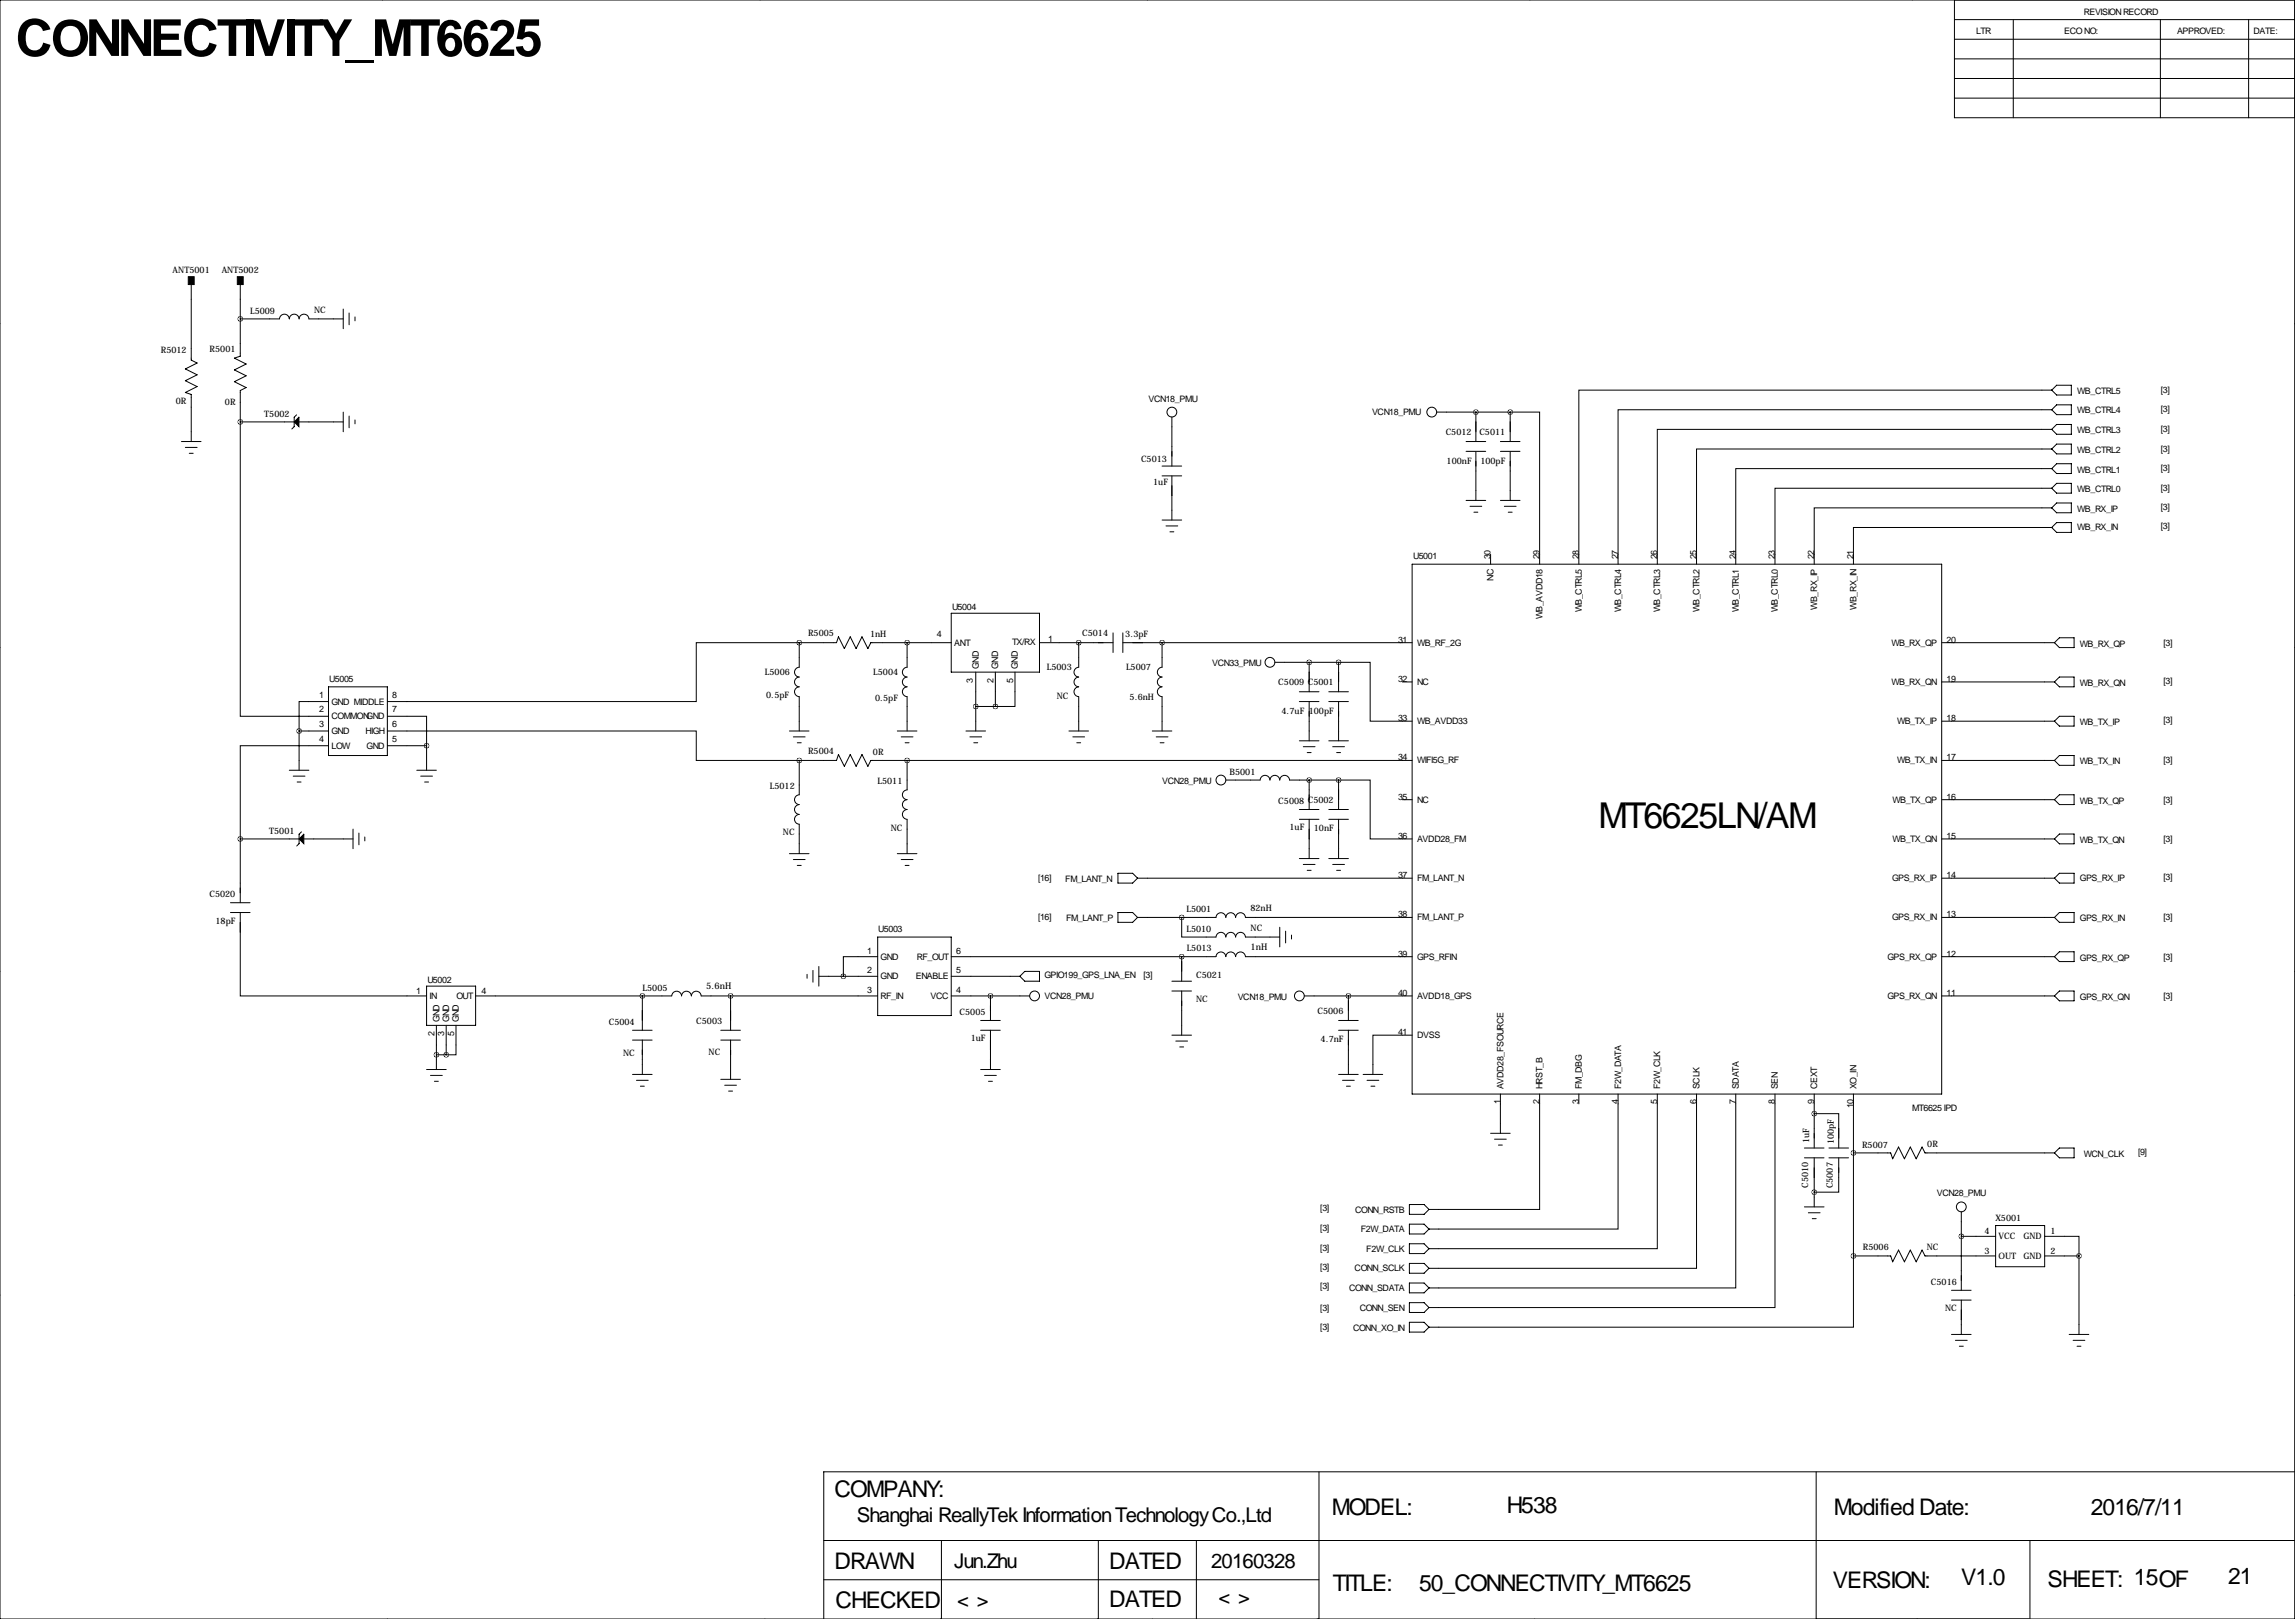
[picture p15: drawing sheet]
<svg xmlns="http://www.w3.org/2000/svg" width="594mm" height="419mm" viewBox="0 0 594 419" stroke-linecap="round" stroke-linejoin="round" font-family="sans-serif">
<defs><g id="words">
<text font-size="13.2" x="4.1" y="14.5">CONNECTIVITY_MT6625</text>
<text font-size="9.2" x="414" y="214.4">MT6625LN/AM</text>
<g font-size="5.9">
<text x="216.2" y="387.6">COMPANY:</text>
<text x="344.9" y="392.2">MODEL:</text>
<text x="390.3" y="391.6">H538</text>
<text x="475" y="392.2">Modified Date:</text>
<text x="541.5" y="392.2">2016/7/11</text>
<text x="216.2" y="406.1">DRAWN</text>
<text x="287.3" y="406.1">DATED</text>
<text x="345.2" y="411.7">TITLE:</text>
<text x="367.5" y="411.7">50_CONNECTIVITY_MT6625</text>
<text x="474.7" y="411">VERSION:</text>
<text x="508" y="410.4">V1.0</text>
<text x="530.4" y="410.7">SHEET: 15OF</text>
<text x="577.1" y="410.2">21</text>
<text x="216.4" y="416.3">CHECKED</text>
<text x="287.3" y="416.1">DATED</text>
</g>
<g font-size="5.3">
<text x="221.9" y="393.9">Shanghai ReallyTek Information Technology Co.,Ltd</text>
<text x="247.1" y="405.9">Jun.Zhu</text>
<text x="313.7" y="405.9">20160328</text>
<text x="247.9" y="416.1">&lt; &gt;</text>
<text x="315.6" y="415.3">&lt; &gt;</text>
</g>
<g font-size="2.4">
<text x="323.9" y="246">1nH</text>
<text x="182.9" y="256.1">5.6nH</text>
</g>
<g font-size="2.3">
<text x="539.8" y="3.8">REVISION RECORD</text>
<text x="511.8" y="8.9">LTR</text>
<text x="534.7" y="8.9">ECO NO:</text>
<text x="563.9" y="8.9">APPROVED:</text>
<text x="583.7" y="8.9">DATE:</text>
<text x="44.7" y="70.6">ANT5001</text>
<text x="57.4" y="70.6">ANT5002</text>
<text x="64.8" y="81.2">L5009</text>
<text x="81.3" y="80.9">NC</text>
<text x="41.6" y="91.3">R5012</text>
<text x="54.3" y="91.1">R5001</text>
<text x="559.7" y="101.8">[3]</text>
<text x="45.6" y="104.5">0R</text>
<text x="58.3" y="104.7">0R</text>
<text x="68.4" y="107.9">T5002</text>
<text x="297.5" y="104.1">VCN18_PMU</text>
<text x="355.4" y="107.4">VCN18_PMU</text>
<text x="538" y="106.8">WB_CTRL4</text>
<text x="538" y="102">WB_CTRL5</text>
<text x="559.7" y="106.6">[3]</text>
<text x="374.4" y="112.7">C5012</text>
<text x="383.2" y="112.7">C5011</text>
<text x="538" y="112.2">WB_CTRL3</text>
<text x="559.7" y="111.9">[3]</text>
<text x="295.5" y="119.6">C5013</text>
<text x="374.7" y="120">100nF</text>
<text x="383.4" y="120">100pF</text>
<text x="538" y="117.2">WB_CTRL2</text>
<text x="559.7" y="117">[3]</text>
<text x="298.7" y="125.6">1uF</text>
<text x="538" y="122.3">WB_CTRL1</text>
<text x="559.7" y="121.8">[3]</text>
<text x="538" y="127.4">WB_CTRL0</text>
<text x="559.7" y="132">[3]</text>
<text x="559.7" y="127.2">[3]</text>
<text x="538" y="137.3">WB_RX_IN</text>
<text x="538" y="132.5">WB_RX_IP</text>
<text x="559.7" y="137.1">[3]</text>
<text x="366" y="144.8">U5001</text>
<text x="386.1" y="144.8" transform="rotate(-90 386.1 144.8)">30</text>
<text x="398.8" y="144.8" transform="rotate(-90 398.8 144.8)">29</text>
<text x="408.9" y="144.8" transform="rotate(-90 408.9 144.8)">28</text>
<text x="419.1" y="144.8" transform="rotate(-90 419.1 144.8)">27</text>
<text x="429.3" y="144.8" transform="rotate(-90 429.3 144.8)">26</text>
<text x="439.4" y="144.8" transform="rotate(-90 439.4 144.8)">25</text>
<text x="449.6" y="144.8" transform="rotate(-90 449.6 144.8)">24</text>
<text x="459.7" y="144.8" transform="rotate(-90 459.7 144.8)">23</text>
<text x="469.9" y="144.8" transform="rotate(-90 469.9 144.8)">22</text>
<text x="480.1" y="144.8" transform="rotate(-90 480.1 144.8)">21</text>
<text x="386.8" y="150.4" transform="rotate(-90 386.8 150.4)">NC</text>
<text x="246.6" y="158">U5004</text>
<text x="399.5" y="160.4" transform="rotate(-90 399.5 160.4)">WB_AVDD18</text>
<text x="409.7" y="158.5" transform="rotate(-90 409.7 158.5)">WB_CTRL5</text>
<text x="419.9" y="158.5" transform="rotate(-90 419.9 158.5)">WB_CTRL4</text>
<text x="430" y="158.5" transform="rotate(-90 430 158.5)">WB_CTRL3</text>
<text x="440.2" y="158.5" transform="rotate(-90 440.2 158.5)">WB_CTRL2</text>
<text x="450.3" y="158.5" transform="rotate(-90 450.3 158.5)">WB_CTRL1</text>
<text x="460.5" y="158.5" transform="rotate(-90 460.5 158.5)">WB_CTRL0</text>
<text x="470.7" y="157.9" transform="rotate(-90 470.7 157.9)">WB_RX_IP</text>
<text x="480.8" y="157.9" transform="rotate(-90 480.8 157.9)">WB_RX_IN</text>
<text x="209.3" y="164.7">R5005</text>
<text x="225.4" y="165">1nH</text>
<text x="242.7" y="164.8">4</text>
<text x="247.1" y="167.1">ANT</text>
<text x="262.1" y="166.9">TX/RX</text>
<text x="271.5" y="166.1">1</text>
<text x="280.3" y="164.7">C5014</text>
<text x="291.5" y="165">3.3pF</text>
<text x="362.1" y="166.4">31</text>
<text x="367" y="167.1">WB_RF_2G</text>
<text x="489.9" y="167.1">WB_RX_QP</text>
<text x="504.2" y="166.4">20</text>
<text x="538.7" y="167.4">WB_RX_QP</text>
<text x="560.4" y="167.1">[3]</text>
<text x="253.5" y="173.2" transform="rotate(-90 253.5 173.2)">GND</text>
<text x="258.6" y="173.2" transform="rotate(-90 258.6 173.2)">GND</text>
<text x="263.7" y="173.2" transform="rotate(-90 263.7 173.2)">GND</text>
<text x="271.1" y="173.5">L5003</text>
<text x="291.7" y="173.5">L5007</text>
<text x="314" y="172.5">VCN33_PMU</text>
<text x="85.3" y="176.5">U5005</text>
<text x="198.1" y="174.7">L5006</text>
<text x="226.2" y="174.6">L5004</text>
<text x="252" y="176.7" transform="rotate(-90 252 176.7)">3</text>
<text x="257.3" y="176.7" transform="rotate(-90 257.3 176.7)">2</text>
<text x="262.4" y="176.7" transform="rotate(-90 262.4 176.7)">5</text>
<text x="331.1" y="177.4">C5009 C5001</text>
<text x="362.1" y="176.5">32</text>
<text x="367" y="177.3">NC</text>
<text x="489.9" y="177.3">WB_RX_QN</text>
<text x="504.2" y="176.5">19</text>
<text x="538.7" y="177.5">WB_RX_QN</text>
<text x="560.4" y="177">[3]</text>
<text x="82.6" y="180.6">1</text>
<text x="82.6" y="184.4">2</text>
<text x="85.9" y="182.4">GND MIDDLE</text>
<text x="101.6" y="184.4">7</text>
<text x="101.6" y="180.6">8</text>
<text x="198.5" y="180.6">0.5pF</text>
<text x="226.7" y="181.6">0.5pF</text>
<text x="273.7" y="180.8">NC</text>
<text x="292.6" y="181.2">5.6nH</text>
<text x="331.9" y="184.8">4.7uF 100pF</text>
<text x="82.6" y="188.2">3</text>
<text x="85.9" y="186.2">COMMONGND</text>
<text x="85.9" y="190">GND</text>
<text x="94.7" y="190">HIGH</text>
<text x="101.6" y="188.2">6</text>
<text x="362.1" y="186.7">33</text>
<text x="367" y="187.5">WB_AVDD33</text>
<text x="491.4" y="187.5">WB_TX_IP</text>
<text x="504.2" y="186.7">18</text>
<text x="538.7" y="187.7">WB_TX_IP</text>
<text x="560.4" y="187.2">[3]</text>
<text x="82.6" y="192">4</text>
<text x="85.9" y="193.8">LOW</text>
<text x="95" y="193.8">GND</text>
<text x="101.6" y="192">5</text>
<text x="209.3" y="195.2">R5004</text>
<text x="226.1" y="195.5">0R</text>
<text x="362.1" y="196.8">34</text>
<text x="367" y="197.6">WIFI5G_RF</text>
<text x="491.4" y="197.6">WB_TX_IN</text>
<text x="504.2" y="196.8">17</text>
<text x="538.7" y="197.9">WB_TX_IN</text>
<text x="560.4" y="197.6">[3]</text>
<text x="227.3" y="202.8">L5011</text>
<text x="301" y="202.9">VCN28_PMU</text>
<text x="318.5" y="200.6">B5001</text>
<text x="199.4" y="204.4">L5012</text>
<text x="331.1" y="208.2">C5008 C5002</text>
<text x="362.1" y="207">35</text>
<text x="367" y="207.8">NC</text>
<text x="490.2" y="207.8">WB_TX_QP</text>
<text x="504.2" y="207">16</text>
<text x="538.7" y="208">WB_TX_QP</text>
<text x="560.4" y="207.8">[3]</text>
<text x="69.7" y="215.8">T5001</text>
<text x="230.7" y="215.2">NC</text>
<text x="334" y="215">1uF</text>
<text x="340.3" y="215.2">10nF</text>
<text x="202.8" y="216.2">NC</text>
<text x="362.1" y="217.2">36</text>
<text x="367" y="217.9">AVDD28_FM</text>
<text x="490.2" y="217.9">WB_TX_QN</text>
<text x="504.2" y="217.2">15</text>
<text x="538.7" y="218.2">WB_TX_QN</text>
<text x="560.4" y="217.9">[3]</text>
<text x="362.1" y="227.3">37</text>
<text x="504.2" y="227.3">14</text>
<text x="560.4" y="227.8">[3]</text>
<text x="54.2" y="232.3">C5020</text>
<text x="268.9" y="228.1">[16]</text>
<text x="275.9" y="228.3">FM_LANT_N</text>
<text x="367" y="228.1">FM_LANT_N</text>
<text x="490.1" y="228.1">GPS_RX_IP</text>
<text x="538.7" y="228.1">GPS_RX_IP</text>
<text x="55.8" y="239.1">18pF</text>
<text x="268.9" y="238.3">[16]</text>
<text x="276.2" y="238.5">FM_LANT_P</text>
<text x="307.3" y="236.1">L5001</text>
<text x="323.9" y="235.9">82nH</text>
<text x="362.1" y="237.5">38</text>
<text x="367" y="238.3">FM_LANT_P</text>
<text x="490.1" y="238.3">GPS_RX_IN</text>
<text x="504.2" y="237.5">13</text>
<text x="538.7" y="238.5">GPS_RX_IN</text>
<text x="560.4" y="238.3">[3]</text>
<text x="227.5" y="241.3">U5003</text>
<text x="307.3" y="241.2">L5010</text>
<text x="323.9" y="240.9">NC</text>
<text x="224.6" y="246.9">1</text>
<text x="224.6" y="252">2</text>
<text x="228.1" y="248.4">GND</text>
<text x="237.4" y="248.4">RF_OUT</text>
<text x="247.7" y="246.9">6</text>
<text x="247.7" y="252">5</text>
<text x="307.4" y="246.3">L5013</text>
<text x="362.1" y="247.6">39</text>
<text x="367" y="248.4">GPS_RFIN</text>
<text x="488.9" y="248.4">GPS_RX_QP</text>
<text x="504.2" y="247.6">12</text>
<text x="538.7" y="248.7">GPS_RX_QP</text>
<text x="560.4" y="248.4">[3]</text>
<text x="107.8" y="257.3">1</text>
<text x="110.7" y="254.5">U5002</text>
<text x="124.7" y="257.3">4</text>
<text x="166.4" y="256.4">L5005</text>
<text x="224.6" y="257.1">3</text>
<text x="228.1" y="253.5">GND</text>
<text x="237.2" y="253.5">ENABLE</text>
<text x="247.7" y="257.1">4</text>
<text x="270.5" y="253.2">GPIO199_GPS_LNA_EN</text>
<text x="296.2" y="253.2">[3]</text>
<text x="309.8" y="253.2">C5021</text>
<text x="362.1" y="257.8">40</text>
<text x="504.2" y="257.8">11</text>
<text x="111.3" y="258.6">IN</text>
<text x="118.2" y="258.6">OUT</text>
<text x="228.1" y="258.6">RF_IN</text>
<text x="241" y="258.6">VCC</text>
<text x="248.6" y="262.8">C5005</text>
<text x="270.5" y="258.6">VCN28_PMU</text>
<text x="309.8" y="259.5">NC</text>
<text x="320.6" y="258.8">VCN18_PMU</text>
<text x="341.3" y="262.5">C5006</text>
<text x="367" y="258.6">AVDD18_GPS</text>
<text x="488.9" y="258.6">GPS_RX_QN</text>
<text x="538.7" y="258.8">GPS_RX_QN</text>
<text x="560.4" y="258.6">[3]</text>
<text x="112.5" y="268.1" transform="rotate(-90 112.5 268.1)">2</text>
<text x="113.8" y="264.7" transform="rotate(-90 113.8 264.7)">GND</text>
<text x="115.1" y="268.1" transform="rotate(-90 115.1 268.1)">3</text>
<text x="116.3" y="264.7" transform="rotate(-90 116.3 264.7)">GND</text>
<text x="117.6" y="268.1" transform="rotate(-90 117.6 268.1)">5</text>
<text x="118.9" y="264.7" transform="rotate(-90 118.9 264.7)">GND</text>
<text x="157.7" y="265.2">C5004</text>
<text x="180.3" y="265.2">C5003</text>
<text x="251.4" y="269.6">1uF</text>
<text x="342" y="269.8">4.7nF</text>
<text x="362.1" y="268">41</text>
<text x="367" y="268.7">DVSS</text>
<text x="161.4" y="273.4">NC</text>
<text x="183.5" y="273">NC</text>
<text x="389.4" y="281.9" transform="rotate(-90 389.4 281.9)">AVDD28_FSOURCE</text>
<text x="399.5" y="281.9" transform="rotate(-90 399.5 281.9)">HRST_B</text>
<text x="409.7" y="281.9" transform="rotate(-90 409.7 281.9)">FM_DBG</text>
<text x="419.9" y="281.9" transform="rotate(-90 419.9 281.9)">F2W_DATA</text>
<text x="430" y="281.9" transform="rotate(-90 430 281.9)">F2W_CLK</text>
<text x="440.2" y="281.9" transform="rotate(-90 440.2 281.9)">SCLK</text>
<text x="450.3" y="281.9" transform="rotate(-90 450.3 281.9)">SDATA</text>
<text x="460.5" y="281.9" transform="rotate(-90 460.5 281.9)">SEN</text>
<text x="470.7" y="281.9" transform="rotate(-90 470.7 281.9)">CEXT</text>
<text x="480.8" y="281.9" transform="rotate(-90 480.8 281.9)">XO_IN</text>
<text x="388.6" y="285.7" transform="rotate(-90 388.6 285.7)">1</text>
<text x="398.8" y="285.7" transform="rotate(-90 398.8 285.7)">2</text>
<text x="408.9" y="285.7" transform="rotate(-90 408.9 285.7)">3</text>
<text x="419.1" y="285.7" transform="rotate(-90 419.1 285.7)">4</text>
<text x="429.3" y="285.7" transform="rotate(-90 429.3 285.7)">5</text>
<text x="439.4" y="285.7" transform="rotate(-90 439.4 285.7)">6</text>
<text x="449.6" y="285.7" transform="rotate(-90 449.6 285.7)">7</text>
<text x="459.7" y="285.7" transform="rotate(-90 459.7 285.7)">8</text>
<text x="469.9" y="285.7" transform="rotate(-90 469.9 285.7)">9</text>
<text x="480.1" y="286.9" transform="rotate(-90 480.1 286.9)">10</text>
<text x="495.3" y="287.5">MT6625 IPD</text>
<text x="468.6" y="295.9" transform="rotate(-90 468.6 295.9)">1uF</text>
<text x="475" y="296.1" transform="rotate(-90 475 296.1)">100pF</text>
<text x="482.3" y="297.1">R5007</text>
<text x="499.2" y="296.8">0R</text>
<text x="539.8" y="299.5">WCN_CLK</text>
<text x="553.8" y="299">[9]</text>
<text x="468.4" y="307.4" transform="rotate(-90 468.4 307.4)">C5010</text>
<text x="474.7" y="307.6" transform="rotate(-90 474.7 307.6)">C5007</text>
<text x="501.7" y="309.6">VCN28_PMU</text>
<text x="342" y="313.6">[3]</text>
<text x="351" y="314.1">CONN_RSTB</text>
<text x="516.8" y="316.1">X5001</text>
<text x="342" y="318.7">[3]</text>
<text x="342" y="323.8">[3]</text>
<text x="352.4" y="318.9">F2W_DATA</text>
<text x="482.5" y="323.7">R5006</text>
<text x="499.1" y="323.5">NC</text>
<text x="514" y="319.5">4</text>
<text x="517.7" y="320.8">VCC</text>
<text x="524.1" y="320.8">GND</text>
<text x="531.1" y="319.5">1</text>
<text x="342" y="328.8">[3]</text>
<text x="350.9" y="329.1">CONN_SCLK</text>
<text x="353.9" y="324">F2W_CLK</text>
<text x="514" y="324.6">3</text>
<text x="517.7" y="325.9">OUT</text>
<text x="524.1" y="325.9">GND</text>
<text x="531.1" y="324.6">2</text>
<text x="342" y="333.7">[3]</text>
<text x="349.4" y="334.2">CONN_SDATA</text>
<text x="500.1" y="332.6">C5016</text>
<text x="342" y="339.3">[3]</text>
<text x="352.2" y="339.5">CONN_SEN</text>
<text x="503.8" y="339.4">NC</text>
<text x="342" y="344.3">[3]</text>
<text x="350.5" y="344.6">CONN_XO_IN</text>
</g>
</g></defs>
<g fill="none" stroke="#000" stroke-width=".26">
<path d="M99.1 0h.1M196.8 0h.1M297.2 0h.1M396.2 0h.1M495.3 0h.1M0 0h594.4v419.1h-594.4zM506.2 0v30.5h88.2M506.2 15.2h88.2M506.2 10.2h88.2M506.2 5.1h88.2M521.5 5.1v25.4M559.6 5.1v25.4"/>
<path d="M582.4 5.1v25.4M506.2 20.3h88.2M506.2 25.4h88.2M49.5 72.4v20.8l1.6 .8-3.1 1.5 3.1 1.5-3.1 1.6 3.1 1.5-3.1 1.5 1.5 .5v12.2M62.2 72.4v19.8l-1.5 .5 3.1 1.5-3.1 1.6 3.1 1.5-3.1 1.5 3.1 1.5-1.6 .8v8.1M-.1 83.8h.1M62.2 82.6l10.2-.1a1.27 1.27 0 0 1 1.3-1.2 1.27 1.27 0 0 1 1.2 1.3 1.27 1.27 0 0 1 1.3-1.3 1.27 1.27 0 0 1 1.3 1.3 1.27 1.27 0 0 1 1.2-1.3 1.27 1.27 0 0 1 1.3 1.3h8.9M88.9 80v5.1M90.4 81v3.1M91.9 82v1.1M594.4 83.8h.1M47 114.3h5.1"/>
<path d="M48 115.8h3.1M49 117.3h1M62.2 109.2v76.2h22.9M62.2 109.2h14M76.8 107.4l-.6 .6v2.4l-.6 .6M77.5 109.2h11.4M88.9 106.7v5.1M90.4 107.7v3M91.9 108.7v1M303.5 107.9v12.7M372.1 106.7h19.1M379.7 116.8h5.1"/>
<path d="M379.7 114.3h5.1M382.3 106.7v7.6M382.3 116.8v12.7M388.6 116.8h5.1M388.6 114.3h5.1M391.2 106.7h7.6v39.4M391.2 106.7v7.6M391.2 116.8v12.7M531.4 101h-122.5v45.1M531.4 106.1h-112.3v40M531.4 111.2h-102.1v34.9M531.4 116.2h-92v29.9"/>
<path d="M531.4 101l1.3-1.3h3.8v2.6h-3.8zM531.4 116.2l1.3-1.2h3.8v2.5h-3.8zM532.7 104.8h3.8v2.5h-3.8l-1.3-1.2zM532.7 109.9h3.8v2.5h-3.8l-1.3-1.2zM301 120.6h5.1M301 123.2h5.1M301 134.6h5.1M302 136.1h3.1M303 137.7h1M303.5 123.2v11.4M379.7 129.5h5.1M380.7 131.1h3.1"/>
<path d="M381.8 132.6h1M388.6 129.5h5.1M389.6 131.1h3.1M390.7 132.6h1M531.4 121.3h-81.8v24.8M531.4 126.4h-71.7v19.7M531.4 131.5h-61.5v14.6M531.4 136.6h-51.3v9.5M531.4 131.5l1.3-1.3h3.8v2.5h-3.8zM532.7 135.3h3.8v2.5h-3.8l-1.3-1.2zM532.7 120h3.8v2.6h-3.8l-1.3-1.3zM532.7 125.1h3.8v2.6h-3.8l-1.3-1.3z"/>
<path d="M246.4 158.8h22.8v15.2h-22.8zM365.8 146.1h137.1v137.1h-137.1zM386.1 143.5v2.6M-.1 167.6h.1M85.1 177.8h15.2v17.8h-15.2zM207 166.4v6.3a1.27 1.27 0 0 0-1.2 1.3 1.27 1.27 0 0 0 1.2 1.3 1.27 1.27 0 0 0-1.2 1.2 1.27 1.27 0 0 0 1.2 1.3 1.27 1.27 0 0 0-1.2 1.3 1.27 1.27 0 0 0 1.2 1.2v8.9M207 166.4h-26.7v15.2h-80M207 166.4h9.7l.5-1.6 1.5 3.1 1.5-3.1 1.5 3.1 1.6-3.1 1.5 3.1 .8-1.5h20.8M234.9 166.4v6.3a1.27 1.27 0 0 0-1.2 1.3 1.27 1.27 0 0 0 1.2 1.3 1.27 1.27 0 0 0-1.2 1.2 1.27 1.27 0 0 0 1.2 1.3 1.27 1.27 0 0 0-1.2 1.3 1.27 1.27 0 0 0 1.2 1.2v8.9M252.7 174v15.2M257.8 174v8.9M262.9 174v8.9h-5.1"/>
<path d="M269.2 166.4h19.1M279.4 166.4v6.3a1.27 1.27 0 0 0-1.2 1.3 1.27 1.27 0 0 0 1.2 1.3 1.27 1.27 0 0 0-1.2 1.2 1.27 1.27 0 0 0 1.2 1.3 1.27 1.27 0 0 0-1.2 1.3 1.27 1.27 0 0 0 1.2 1.2v8.9M288.3 163.8v5.1M290.8 166.4h75M290.8 163.8v5.1M301 166.4v6.3a1.27 1.27 0 0 0-1.2 1.3 1.27 1.27 0 0 0 1.2 1.3 1.27 1.27 0 0 0-1.2 1.2 1.27 1.27 0 0 0 1.2 1.3 1.27 1.27 0 0 0-1.2 1.3 1.27 1.27 0 0 0 1.2 1.2v8.9M330.2 171.4h16.5M336.5 179.1h5.1M339.1 171.4v7.7M344.2 179.1h5M346.7 171.4h8.2v15.3h10.9M346.7 171.4v7.7"/>
<path d="M363.2 176.5h2.6M502.9 166.4h29.2M502.9 176.5h29.2M533.4 165.1h3.8v2.5h-3.8l-1.3-1.2zM533.4 175.3h3.8v2.5h-3.8l-1.3-1.3zM594.4 167.6h.1M74.9 199.4h5.1M77.5 189.2v10.2M77.5 189.2h7.6M85.1 181.6h-7.6v7.6M85.1 193h-22.9v24.2M100.3 189.2h80v7.6h26.7"/>
<path d="M100.3 185.4h10.2v7.6M100.3 193h10.2M107.9 199.4h5.1M110.5 193v6.4M204.5 189.2h5M205.5 190.8h3M206.5 192.3h1M207 196.8v8.9a1.27 1.27 0 0 0-1.2 1.3 1.27 1.27 0 0 0 1.2 1.3 1.27 1.27 0 0 0-1.2 1.2 1.27 1.27 0 0 0 1.2 1.3 1.27 1.27 0 0 0-1.2 1.3 1.27 1.27 0 0 0 1.2 1.3v7.6M207 196.8h9.7l.5-1.5 1.5 3.1 1.5-3.1 1.5 3.1 1.6-3.1 1.5 3.1 .8-1.6h140.2M232.4 189.2h5.1M233.4 190.8h3.1M234.4 192.3h1.1"/>
<path d="M234.9 196.8v7.7a1.27 1.27 0 0 0-1.2 1.2 1.27 1.27 0 0 0 1.2 1.3 1.27 1.27 0 0 0-1.2 1.3 1.27 1.27 0 0 0 1.2 1.3 1.27 1.27 0 0 0-1.2 1.2 1.27 1.27 0 0 0 1.2 1.3v8.9M250.2 189.2h5.1M251.2 190.8h3.1M252.2 192.3h1M252.7 182.9h5.1M276.9 189.2h5M277.9 190.8h3M278.9 192.3h1M298.4 189.2h5.1M299.5 190.8h3M300.5 192.3h1M336.5 181.6h5.1"/>
<path d="M336.5 191.8h5.1M337.6 193.3h3M338.6 194.8h1M339.1 181.6v10.2M344.2 181.6h5M344.2 191.8h5M345.2 193.3h3M346.2 194.8h1M346.7 181.6v10.2M502.9 196.8h29.2M502.9 186.7h29.2M533.4 195.6h3.8v2.5h-3.8l-1.3-1.3z"/>
<path d="M533.4 185.4h3.8v2.6h-3.8l-1.3-1.3zM62.2 217.2v16.5M62.2 217.2h15.3M75.9 200.9h3.1M77 202.4h1M78.1 215.3l-.6 .7v2.4l-.6 .6M78.7 217.2h12.7M91.4 214.6v5.1M93 215.6v3.1M94.5 216.7v1M109 200.9h3M110 202.4h1"/>
<path d="M317.5 201.9h8.9a1.27 1.27 0 0 1 1.3-1.2 1.27 1.27 0 0 1 1.2 1.2 1.27 1.27 0 0 1 1.3-1.2 1.27 1.27 0 0 1 1.3 1.2 1.27 1.27 0 0 1 1.2-1.2 1.27 1.27 0 0 1 1.3 1.2h12.7M336.5 212.1h5.1M336.5 209.5h5.1M339.1 201.9v7.6M339.1 212.1v10.1M344.2 212.1h5M344.2 209.5h5M346.7 201.9h8.2v15.3h10.9M346.7 201.9v7.6M346.7 212.1v10.1M363.2 207h2.6M502.9 217.2h29.2"/>
<path d="M502.9 207h29.2M532.1 207l1.3-1.3h3.8v2.6h-3.8zM532.1 217.2l1.3-1.3h3.8v2.5h-3.8zM59.7 233.7h5.1M59.7 236.2h5.1M62.2 236.2v21.6h48.3M204.5 221h5M205.5 222.5h3M206.5 224h1M232.4 221h5.1M233.4 222.5h3.1M234.4 224h1.1"/>
<path d="M289.6 236.2h3.8l1.2 1.3-1.2 1.3h-3.8zM289.6 226.1h3.8l1.2 1.2-1.2 1.3h-3.8zM294.6 237.5h20.4M294.6 227.3h71.2M306.1 237.5v5.1h8.9a1.27 1.27 0 0 1 1.2-1.2 1.27 1.27 0 0 1 1.3 1.2 1.27 1.27 0 0 1 1.3-1.2 1.27 1.27 0 0 1 1.2 1.2M315 237.5a1.27 1.27 0 0 1 1.2-1.2 1.27 1.27 0 0 1 1.3 1.2M317.5 237.5a1.27 1.27 0 0 1 1.3-1.2 1.27 1.27 0 0 1 1.2 1.2M320 237.5a1.27 1.27 0 0 1 1.3-1.2 1.27 1.27 0 0 1 1.3 1.2h43.2M336.5 222.2h5.1M337.6 223.8h3M338.6 225.3h1M344.2 222.2h5"/>
<path d="M345.2 223.8h3M346.2 225.3h1M502.9 237.5h29.2M502.9 227.3h29.2M533.4 236.2h3.8v2.6h-3.8l-1.3-1.3zM533.4 226.1h3.8v2.5h-3.8l-1.3-1.3zM-.1 251.5h.1M110.5 255.3h12.7v10.1h-12.7zM123.2 257.8h50.8a1.27 1.27 0 0 1 1.3-1.2 1.27 1.27 0 0 1 1.2 1.2 1.27 1.27 0 0 1 1.3-1.2 1.27 1.27 0 0 1 1.3 1.2 1.27 1.27 0 0 1 1.2-1.2 1.27 1.27 0 0 1 1.3 1.2h45.7M166.4 257.8v8.9M189.2 257.8v8.9M209 252.2v1"/>
<path d="M210.6 251.2v3.1M212.1 252.7h15.2M212.1 250.2v5.1M227.3 247.6h-8.9v5.1M227.3 242.6h19.1v20.3h-19.1zM246.4 257.8h20.3M246.4 247.6h68.6M246.4 252.7h17.8M256.5 257.8v6.4M264.2 252.7l1.2-1.2h3.8v2.5h-3.8zM303.5 256.5h5.1M303.5 254h5.1"/>
<path d="M306.1 247.6v6.4M306.1 256.5v11.5M315 247.6a1.27 1.27 0 0 1 1.2-1.2 1.27 1.27 0 0 1 1.3 1.2M317.5 247.6a1.27 1.27 0 0 1 1.3-1.2 1.27 1.27 0 0 1 1.2 1.2M320 242.6a1.27 1.27 0 0 1 1.3-1.2 1.27 1.27 0 0 1 1.3 1.2h8.9M320 247.6a1.27 1.27 0 0 1 1.3-1.2 1.27 1.27 0 0 1 1.3 1.2h43.2M331.5 240v5.1M333 241v3.1M334.5 242.1v1M337.8 257.8h28M349.2 257.8v6.4M502.9 257.8h29.2"/>
<path d="M502.9 247.6h29.2M533.4 256.5h3.8v2.6h-3.8l-1.3-1.3zM533.4 246.4h3.8v2.5h-3.8l-1.3-1.3zM594.4 251.5h.1M110.5 276.9h5.1M111.5 278.4h3.1M112.5 279.9h1M113 265.4v11.5M113 273h2.6M115.6 265.4v7.6M118.1 265.4v7.6h-2.5M163.8 269.2h5.1"/>
<path d="M163.8 266.7h5.1M163.8 278.1h5.1M164.8 279.7h3.1M166.4 269.2v8.9M186.7 269.2h5.1M186.7 266.7h5.1M186.7 279.4h5.1M189.2 269.2v10.2M254 266.7h5.1M254 264.2h5.1M254 276.9h5.1M255 278.4h3.1"/>
<path d="M256 279.9h1M256.5 266.7v10.2M303.5 268h5.1M304.5 269.5h3.1M305.6 271h1M346.7 266.7h5.1M346.7 264.2h5.1M346.7 278.1h5.1M347.7 279.7h3.1M349.2 266.7v11.4M353.1 278.1h5M354.1 279.7h3"/>
<path d="M365.8 268h-10.2v10.1M165.9 281.2h1M187.7 280.9h3.1M188.7 282.4h1M348.7 281.2h1.1M355.1 281.2h1M386.1 293.4h5.1M387.1 294.9h3M388.1 296.4h1M388.6 283.2v10.2M398.8 283.2v29.9h-28.7M408.9 283.2v2.6"/>
<path d="M419.1 283.2v35h-49M429.3 283.2v40h-59.2M439.4 283.2v45.1h-69.3M449.6 283.2v50.2h-79.5M459.7 283.2v55.3h-89.6M467.4 299.7h5M467.4 297.2h5M469.9 288.3h6.3v8.9M469.9 283.2v14M469.9 299.7v12.7M473.7 299.7h5.1M473.7 297.2h5.1"/>
<path d="M476.2 299.7v8.9h-6.3M480.1 298.4h9.6l.5 1.6 1.5-3.1 1.6 3.1 1.5-3.1 1.5 3.1 1.5-3.1 .8 1.5h33.5M480.1 283.2v41.9M533.4 297.2h3.8v2.5h-3.8l-1.3-1.3zM365 311.8h3.9l1.2 1.3-1.2 1.3h-3.9zM365 316.9h3.9l1.2 1.3-1.2 1.2h-3.9zM467.4 312.4h5M468.4 313.9h3M469.4 315.5h1M508 313.7v20.3M516.9 317.2h12.7v10.7h-12.7zM-.1 335.3h.1"/>
<path d="M365 322h3.9l1.2 1.2-1.2 1.3h-3.9zM365 327.1h3.9l1.2 1.2-1.2 1.3h-3.9zM365 332.1h3.9l1.2 1.3-1.2 1.3h-3.9zM365 337.2h3.9l1.2 1.3-1.2 1.3h-3.9zM480.1 325.1v18.5h-110M480.1 325.1h9.6l.5 1.5 1.5-3 1.6 3 1.5-3 1.5 3 1.5-3 .8 1.5h18.3M505.5 334h5M505.5 336.5h5M508 336.5v8.9M508 320h8.9M529.6 320h8.9v5.1M529.6 325.1h8.9"/>
<path d="M538.5 325.1v20.3M594.4 335.3h.1M365 342.3h3.9l1.2 1.3-1.2 1.2h-3.9zM505.5 345.4h5M506.5 347h3M507.5 348.5h1M535.9 345.4h5.1M537 347h3M538 348.5h1M213.4 398.8h381M243.8 398.8v20.3M284.5 398.8v20.3"/>
<path d="M309.9 398.8v20.3M341.6 381v38.1M470.4 381v38.1M525.8 398.8v20.3M594.4 381h-381v38.1M100.3 419.1h.1M198.1 419.1h.1M213.4 408.9h128.2M298.4 419.1h.1M397.5 419.1h.1M496.6 419.1h.1"/>
<circle cx="303.5" cy="106.7" r="1.27"/>
<circle cx="370.8" cy="106.7" r="1.27"/>
<circle cx="328.9" cy="171.4" r="1.27"/>
<circle cx="316.2" cy="201.9" r="1.27"/>
<circle cx="268" cy="257.8" r="1.27"/>
<circle cx="336.5" cy="257.8" r="1.27"/>
<circle cx="508" cy="312.4" r="1.27"/>
</g>
<path d="M48.8 71.6h1.5v2.1h-1.5zM61.5 71.6h1.5v2.1h-1.5zM77.4 108v2.4l-1.2-1.2zM78.7 216v2.4l-1.2-1.2z" fill="#000" stroke="#000" stroke-width=".26"/>
<path d="M538.4 325.1a.05 .05 0 0 0 .1 0 .05 .05 0 0 0-.1 0zM480 325.1a.05 .05 0 0 0 .1 0 .05 .05 0 0 0-.1 0zM300.9 166.4a.05 .05 0 0 0 .1 0 .05 .05 0 0 0-.1 0zM252.7 182.9a.05 .05 0 0 0 .1 0 .05 .05 0 0 0-.1 0zM257.8 182.9a.05 .05 0 0 0 .1 0 .05 .05 0 0 0-.1 0zM234.9 166.4a.05 .05 0 0 0 .1 0 .05 .05 0 0 0-.1 0zM218.4 252.7a.05 .05 0 0 0 .1 0 .05 .05 0 0 0-.1 0zM256.5 257.8a.05 .05 0 0 0 .1 0 .05 .05 0 0 0-.1 0zM349.2 257.8a.05 .05 0 0 0 .1 0 .05 .05 0 0 0-.1 0zM346.7 201.9a.05 .05 0 0 0 .1 0 .05 .05 0 0 0-.1 0zM346.7 171.4a.05 .05 0 0 0 .1 0 .05 .05 0 0 0-.1 0zM339 171.4a.05 .05 0 0 0 .1 0 .05 .05 0 0 0-.1 0zM306 237.5a.05 .05 0 0 0 .1 0 .05 .05 0 0 0-.1 0zM339 201.9a.05 .05 0 0 0 .1 0 .05 .05 0 0 0-.1 0zM113 273.1a.05 .05 0 0 0 .1 0 .05 .05 0 0 0-.1 0zM115.5 273.1a.05 .05 0 0 0 .1 0 .05 .05 0 0 0-.1 0zM189.2 257.8a.05 .05 0 0 0 .1 0 .05 .05 0 0 0-.1 0zM207 196.8a.05 .05 0 0 0 .1 0 .05 .05 0 0 0-.1 0zM234.9 196.8a.05 .05 0 0 0 .1 0 .05 .05 0 0 0-.1 0zM207 166.4a.05 .05 0 0 0 .1 0 .05 .05 0 0 0-.1 0zM77.4 189.2a.05 .05 0 0 0 .1 0 .05 .05 0 0 0-.1 0zM110.4 193a.05 .05 0 0 0 .1 0 .05 .05 0 0 0-.1 0zM306 247.7a.05 .05 0 0 0 .1 0 .05 .05 0 0 0-.1 0zM62.2 217.2a.05 .05 0 0 0 .1 0 .05 .05 0 0 0-.1 0zM166.3 257.8a.05 .05 0 0 0 .1 0 .05 .05 0 0 0-.1 0zM480 298.4a.05 .05 0 0 0 .1 0 .05 .05 0 0 0-.1 0zM62.2 109.2a.05 .05 0 0 0 .1 0 .05 .05 0 0 0-.1 0zM62.2 82.6a.05 .05 0 0 0 .1 0 .05 .05 0 0 0-.1 0zM391.1 106.7a.05 .05 0 0 0 .1 0 .05 .05 0 0 0-.1 0zM382.2 106.7a.05 .05 0 0 0 .1 0 .05 .05 0 0 0-.1 0z" fill="#000" stroke="#000" stroke-width="1.3"/>
<use href="#words"/>
</svg>
